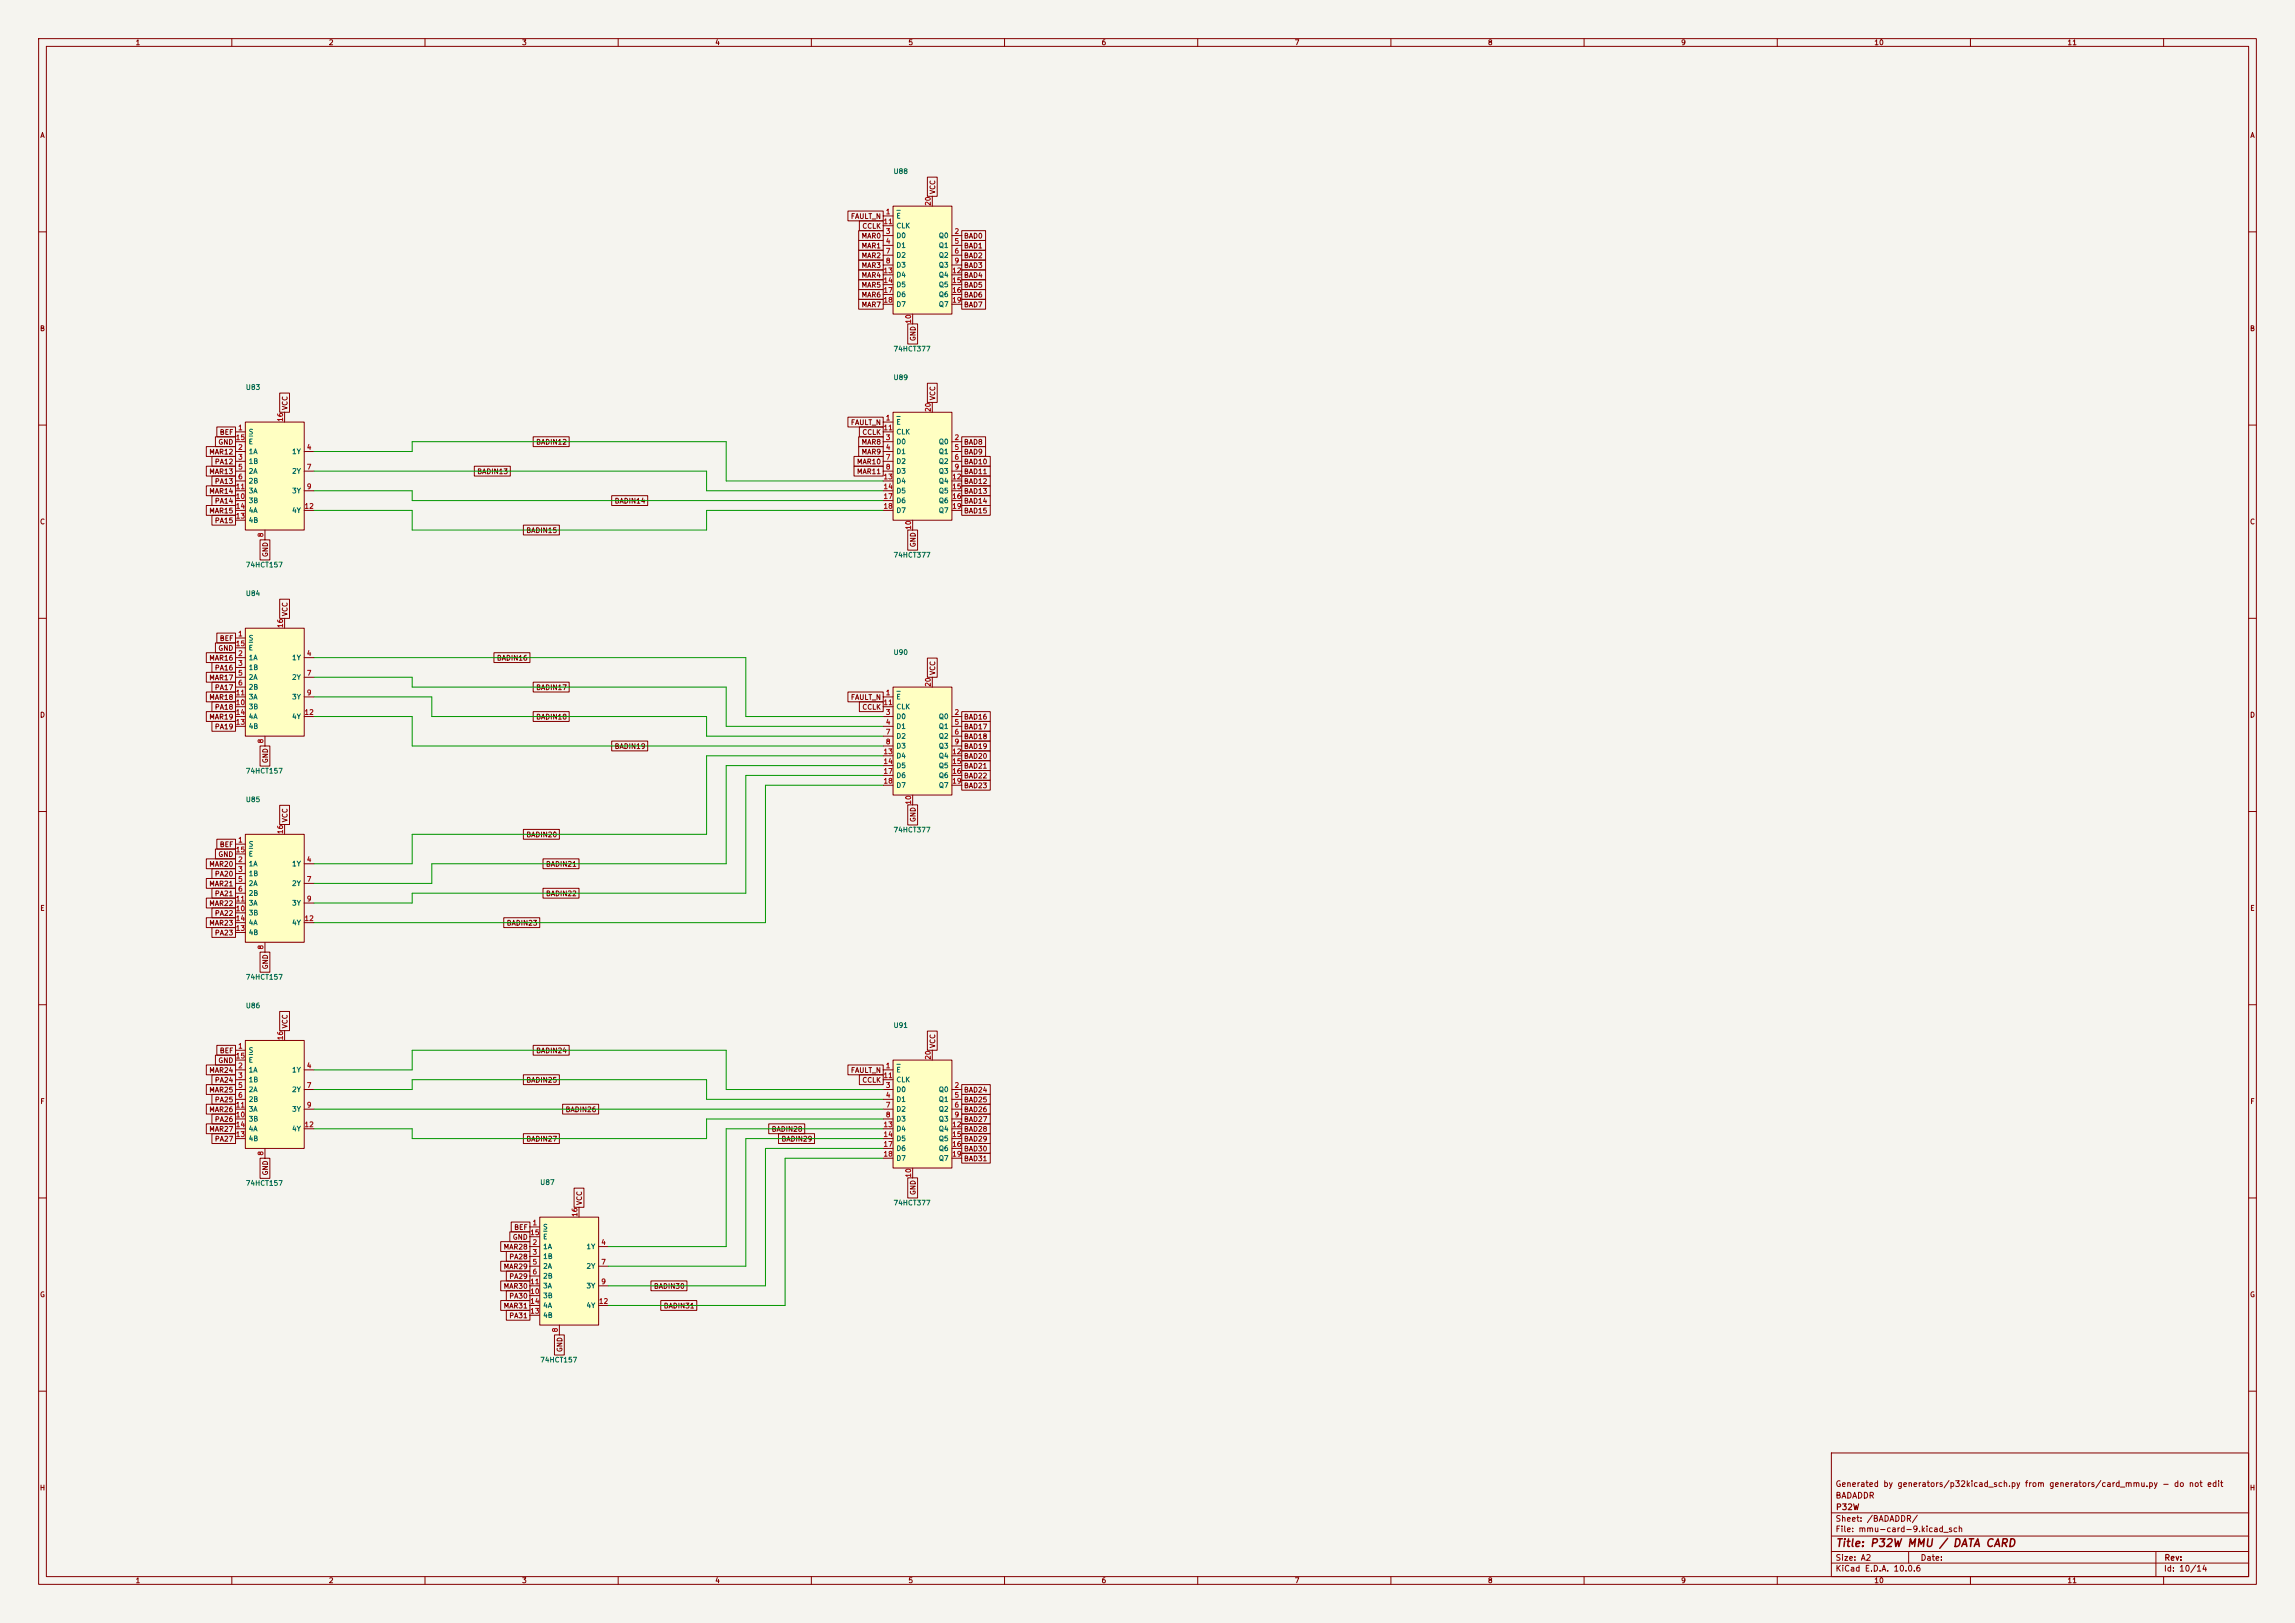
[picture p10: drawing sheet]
<svg xmlns="http://www.w3.org/2000/svg" width="594mm" height="420mm" viewBox="0 0 594 420" stroke-linecap="round" stroke-linejoin="round" font-family="sans-serif">
<defs><g id="words">
<text font-size="2" fill="#840000" x="475" y="400.8">Title: P32W MMU / DATA CARD</text>
<g font-size="1.5" fill="#840000">
<text x="475" y="388.1">BADADDR</text>
<text x="475" y="385.1">Generated by generators/p32kicad_sch.py from generators/card_mmu.py - do not edit</text>
<text x="475" y="394.1">Sheet: /BADADDR/</text>
<text x="475.1" y="391.1">P32W</text>
<text x="475" y="396.8">File: mmu-card-9.kicad_sch</text>
<text x="475" y="407">KiCad E.D.A. 10.0.6</text>
<text x="475" y="404.2">Size: A2</text>
<text x="497" y="404.2">Date:</text>
<text x="560" y="407">Id: 10/14</text>
<text x="560.1" y="404.2">Rev:</text>
</g>
<g font-size="1.3" fill="#840000">
<text x="35" y="12">1</text>
<text x="85" y="12">2</text>
<text x="135" y="12">3</text>
<text x="185" y="12">4</text>
<text x="235" y="12">5</text>
<text x="285" y="12">6</text>
<text x="335" y="12">7</text>
<text x="385" y="12">8</text>
<text x="435" y="12">9</text>
<text x="485" y="12">10</text>
<text x="535" y="12">11</text>
<text x="10.3" y="36">A</text>
<text x="582.3" y="36">A</text>
<text x="242.4" y="50.4" transform="rotate(-90 242.4 50.4)">VCC</text>
<text x="220.1" y="56.9">FAULT_N</text>
<text x="223.1" y="59.5">CCLK</text>
<text x="222.9" y="62">MAR0</text>
<text x="222.9" y="64.6">MAR1</text>
<text x="249.4" y="62">BAD0</text>
<text x="249.4" y="64.6">BAD1</text>
<text x="222.9" y="69.6">MAR3</text>
<text x="222.9" y="67.1">MAR2</text>
<text x="249.4" y="67.1">BAD2</text>
<text x="249.4" y="69.6">BAD3</text>
<text x="222.9" y="72.2">MAR4</text>
<text x="222.9" y="74.7">MAR5</text>
<text x="222.9" y="77.3">MAR6</text>
<text x="249.4" y="72.2">BAD4</text>
<text x="249.4" y="74.7">BAD5</text>
<text x="249.4" y="77.3">BAD6</text>
<text x="222.9" y="79.8">MAR7</text>
<text x="249.4" y="79.8">BAD7</text>
<text x="10.2" y="86">B</text>
<text x="237.3" y="88.4" transform="rotate(-90 237.3 88.4)">GND</text>
<text x="582.2" y="86">B</text>
<text x="74.7" y="106.2" transform="rotate(-90 74.7 106.2)">VCC</text>
<text x="242.4" y="103.7" transform="rotate(-90 242.4 103.7)">VCC</text>
<text x="56.7" y="112.8">BEF</text>
<text x="220.1" y="110.3">FAULT_N</text>
<text x="223.1" y="112.8">CCLK</text>
<text x="54" y="117.9">MAR12</text>
<text x="56.4" y="115.4">GND</text>
<text x="138.6" y="115.4">BADIN12</text>
<text x="222.9" y="117.9">MAR9</text>
<text x="222.9" y="115.4">MAR8</text>
<text x="249.4" y="115.4">BAD8</text>
<text x="249.4" y="117.9">BAD9</text>
<text x="54" y="123">MAR13</text>
<text x="55.5" y="120.4">PA12</text>
<text x="55.5" y="125.5">PA13</text>
<text x="123.4" y="123">BADIN13</text>
<text x="221.7" y="120.4">MAR10</text>
<text x="221.7" y="123">MAR11</text>
<text x="249.4" y="120.4">BAD10</text>
<text x="249.4" y="123">BAD11</text>
<text x="249.4" y="125.5">BAD12</text>
<text x="54" y="128.1">MAR14</text>
<text x="55.5" y="130.6">PA14</text>
<text x="159" y="130.6">BADIN14</text>
<text x="249.4" y="128.1">BAD13</text>
<text x="249.4" y="130.6">BAD14</text>
<text x="10.2" y="136">C</text>
<text x="54" y="133.1">MAR15</text>
<text x="55.5" y="135.7">PA15</text>
<text x="249.4" y="133.1">BAD15</text>
<text x="582.2" y="136">C</text>
<text x="136.1" y="138.2">BADIN15</text>
<text x="237.3" y="141.7" transform="rotate(-90 237.3 141.7)">GND</text>
<text x="69.6" y="144.3" transform="rotate(-90 69.6 144.3)">GND</text>
<text x="74.7" y="159.6" transform="rotate(-90 74.7 159.6)">VCC</text>
<text x="56.7" y="166.2">BEF</text>
<text x="54" y="171.2">MAR16</text>
<text x="55.5" y="173.8">PA16</text>
<text x="56.4" y="168.7">GND</text>
<text x="128.5" y="171.2">BADIN16</text>
<text x="54" y="176.3">MAR17</text>
<text x="55.5" y="178.9">PA17</text>
<text x="138.6" y="178.9">BADIN17</text>
<text x="242.4" y="174.8" transform="rotate(-90 242.4 174.8)">VCC</text>
<text x="10.2" y="186">D</text>
<text x="54" y="181.4">MAR18</text>
<text x="55.5" y="183.9">PA18</text>
<text x="220.1" y="181.4">FAULT_N</text>
<text x="223.1" y="183.9">CCLK</text>
<text x="582.2" y="186">D</text>
<text x="54" y="186.5">MAR19</text>
<text x="55.5" y="189">PA19</text>
<text x="138.6" y="186.5">BADIN18</text>
<text x="249.4" y="186.5">BAD16</text>
<text x="249.4" y="189">BAD17</text>
<text x="249.4" y="191.6">BAD18</text>
<text x="69.6" y="197.6" transform="rotate(-90 69.6 197.6)">GND</text>
<text x="159" y="194.1">BADIN19</text>
<text x="249.4" y="194.1">BAD19</text>
<text x="249.4" y="196.6">BAD20</text>
<text x="249.4" y="199.2">BAD21</text>
<text x="249.4" y="201.7">BAD22</text>
<text x="249.4" y="204.3">BAD23</text>
<text x="74.7" y="212.9" transform="rotate(-90 74.7 212.9)">VCC</text>
<text x="237.3" y="212.9" transform="rotate(-90 237.3 212.9)">GND</text>
<text x="56.7" y="219.5">BEF</text>
<text x="136.1" y="217">BADIN20</text>
<text x="54" y="224.6">MAR20</text>
<text x="55.5" y="227.1">PA20</text>
<text x="56.4" y="222">GND</text>
<text x="141.2" y="224.6">BADIN21</text>
<text x="54" y="229.7">MAR21</text>
<text x="55.5" y="232.2">PA21</text>
<text x="141.2" y="232.2">BADIN22</text>
<text x="10.3" y="236">E</text>
<text x="54" y="234.7">MAR22</text>
<text x="54" y="239.8">MAR23</text>
<text x="55.5" y="237.3">PA22</text>
<text x="131" y="239.8">BADIN23</text>
<text x="582.3" y="236">E</text>
<text x="55.5" y="242.4">PA23</text>
<text x="69.6" y="251" transform="rotate(-90 69.6 251)">GND</text>
<text x="74.7" y="266.3" transform="rotate(-90 74.7 266.3)">VCC</text>
<text x="56.4" y="275.4">GND</text>
<text x="56.7" y="272.8">BEF</text>
<text x="138.6" y="272.8">BADIN24</text>
<text x="242.4" y="271.3" transform="rotate(-90 242.4 271.3)">VCC</text>
<text x="54" y="277.9">MAR24</text>
<text x="55.5" y="280.5">PA24</text>
<text x="136.1" y="280.5">BADIN25</text>
<text x="220.1" y="277.9">FAULT_N</text>
<text x="223.1" y="280.5">CCLK</text>
<text x="10.3" y="286">F</text>
<text x="54" y="283">MAR25</text>
<text x="55.5" y="285.5">PA25</text>
<text x="249.4" y="283">BAD24</text>
<text x="249.4" y="285.5">BAD25</text>
<text x="582.3" y="286">F</text>
<text x="54" y="288.1">MAR26</text>
<text x="54" y="293.2">MAR27</text>
<text x="55.5" y="290.6">PA26</text>
<text x="146.3" y="288.1">BADIN26</text>
<text x="199.6" y="293.2">BADIN28</text>
<text x="249.4" y="290.6">BAD27</text>
<text x="249.4" y="293.2">BAD28</text>
<text x="249.4" y="288.1">BAD26</text>
<text x="55.5" y="295.7">PA27</text>
<text x="136.1" y="295.7">BADIN27</text>
<text x="202.1" y="295.7">BADIN29</text>
<text x="249.4" y="298.2">BAD30</text>
<text x="249.4" y="295.7">BAD29</text>
<text x="69.6" y="304.3" transform="rotate(-90 69.6 304.3)">GND</text>
<text x="249.4" y="300.8">BAD31</text>
<text x="150.9" y="312" transform="rotate(-90 150.9 312)">VCC</text>
<text x="237.3" y="309.4" transform="rotate(-90 237.3 309.4)">GND</text>
<text x="130.2" y="323.6">MAR28</text>
<text x="132.6" y="321.1">GND</text>
<text x="132.9" y="318.6">BEF</text>
<text x="130.2" y="328.7">MAR29</text>
<text x="131.7" y="326.2">PA28</text>
<text x="10.2" y="336">G</text>
<text x="130.2" y="333.8">MAR30</text>
<text x="131.7" y="331.3">PA29</text>
<text x="169.1" y="333.8">BADIN30</text>
<text x="582.2" y="336">G</text>
<text x="130.2" y="338.9">MAR31</text>
<text x="131.7" y="341.4">PA31</text>
<text x="131.7" y="336.3">PA30</text>
<text x="171.7" y="338.9">BADIN31</text>
<text x="145.8" y="350" transform="rotate(-90 145.8 350)">GND</text>
<text x="10.2" y="386">H</text>
<text x="582.2" y="386">H</text>
<text x="35" y="410">1</text>
<text x="85" y="410">2</text>
<text x="135" y="410">3</text>
<text x="185" y="410">4</text>
<text x="235" y="410">5</text>
<text x="285" y="410">6</text>
<text x="335" y="410">7</text>
<text x="385" y="410">8</text>
<text x="435" y="410">9</text>
<text x="485" y="410">10</text>
<text x="535" y="410">11</text>
</g>
<g font-size="1.3" fill="#006464">
<text x="231.1" y="45.3">U88</text>
<text x="231.9" y="56.8">E</text>
<text x="231.9" y="59.4">CLK</text>
<text x="231.9" y="61.9">D0</text>
<text x="231.9" y="64.5">D1</text>
<text x="242.9" y="61.9">Q0</text>
<text x="242.9" y="64.5">Q1</text>
<text x="231.9" y="67">D2</text>
<text x="231.9" y="69.5">D3</text>
<text x="242.9" y="67">Q2</text>
<text x="242.9" y="69.5">Q3</text>
<text x="231.9" y="72.1">D4</text>
<text x="231.9" y="74.6">D5</text>
<text x="231.9" y="77.2">D6</text>
<text x="242.9" y="72.1">Q4</text>
<text x="242.9" y="74.6">Q5</text>
<text x="242.9" y="77.2">Q6</text>
<text x="231.9" y="79.7">D7</text>
<text x="242.9" y="79.7">Q7</text>
<text x="231.1" y="91.2">74HCT377</text>
<text x="63.5" y="101.2">U83</text>
<text x="231.1" y="98.6">U89</text>
<text x="64.2" y="112.7">S</text>
<text x="231.9" y="110.2">E</text>
<text x="231.9" y="112.7">CLK</text>
<text x="64.2" y="117.8">1A</text>
<text x="64.2" y="115.3">E</text>
<text x="75.5" y="117.8">1Y</text>
<text x="231.9" y="115.3">D0</text>
<text x="231.9" y="117.8">D1</text>
<text x="242.9" y="115.3">Q0</text>
<text x="242.9" y="117.8">Q1</text>
<text x="64.2" y="120.3">1B</text>
<text x="64.2" y="122.9">2A</text>
<text x="64.2" y="125.4">2B</text>
<text x="75.5" y="122.9">2Y</text>
<text x="231.9" y="120.3">D2</text>
<text x="231.9" y="122.9">D3</text>
<text x="231.9" y="125.4">D4</text>
<text x="242.9" y="120.3">Q2</text>
<text x="242.9" y="122.9">Q3</text>
<text x="242.9" y="125.4">Q4</text>
<text x="64.2" y="130.5">3B</text>
<text x="64.2" y="128">3A</text>
<text x="75.5" y="128">3Y</text>
<text x="231.9" y="128">D5</text>
<text x="231.9" y="130.5">D6</text>
<text x="242.9" y="128">Q5</text>
<text x="242.9" y="130.5">Q6</text>
<text x="64.2" y="135.6">4B</text>
<text x="64.2" y="133">4A</text>
<text x="75.5" y="133">4Y</text>
<text x="231.9" y="133">D7</text>
<text x="242.9" y="133">Q7</text>
<text x="63.5" y="147.1">74HCT157</text>
<text x="231.1" y="144.6">74HCT377</text>
<text x="63.5" y="154.5">U84</text>
<text x="64.2" y="166.1">S</text>
<text x="64.2" y="171.1">1A</text>
<text x="64.2" y="173.7">1B</text>
<text x="64.2" y="168.6">E</text>
<text x="75.5" y="171.1">1Y</text>
<text x="231.1" y="169.8">U90</text>
<text x="64.2" y="176.2">2A</text>
<text x="64.2" y="178.8">2B</text>
<text x="75.5" y="176.2">2Y</text>
<text x="64.2" y="183.8">3B</text>
<text x="64.2" y="181.3">3A</text>
<text x="75.5" y="181.3">3Y</text>
<text x="231.9" y="181.3">E</text>
<text x="231.9" y="183.8">CLK</text>
<text x="64.2" y="188.9">4B</text>
<text x="64.2" y="186.4">4A</text>
<text x="75.5" y="186.4">4Y</text>
<text x="231.9" y="186.4">D0</text>
<text x="231.9" y="188.9">D1</text>
<text x="231.9" y="191.5">D2</text>
<text x="242.9" y="186.4">Q0</text>
<text x="242.9" y="188.9">Q1</text>
<text x="242.9" y="191.5">Q2</text>
<text x="231.9" y="194">D3</text>
<text x="231.9" y="196.5">D4</text>
<text x="242.9" y="194">Q3</text>
<text x="242.9" y="196.5">Q4</text>
<text x="63.5" y="200.5">74HCT157</text>
<text x="231.9" y="199.1">D5</text>
<text x="231.9" y="201.6">D6</text>
<text x="242.9" y="199.1">Q5</text>
<text x="242.9" y="201.6">Q6</text>
<text x="63.5" y="207.9">U85</text>
<text x="231.9" y="204.2">D7</text>
<text x="242.9" y="204.2">Q7</text>
<text x="231.1" y="215.7">74HCT377</text>
<text x="64.2" y="219.4">S</text>
<text x="64.2" y="221.9">E</text>
<text x="64.2" y="224.5">1A</text>
<text x="64.2" y="227">1B</text>
<text x="75.5" y="224.5">1Y</text>
<text x="64.2" y="229.6">2A</text>
<text x="64.2" y="232.1">2B</text>
<text x="75.5" y="229.6">2Y</text>
<text x="64.2" y="237.2">3B</text>
<text x="64.2" y="234.6">3A</text>
<text x="64.2" y="239.7">4A</text>
<text x="75.5" y="234.6">3Y</text>
<text x="75.5" y="239.7">4Y</text>
<text x="64.2" y="242.3">4B</text>
<text x="63.5" y="253.8">74HCT157</text>
<text x="63.5" y="261.2">U86</text>
<text x="231.1" y="266.3">U91</text>
<text x="64.2" y="272.7">S</text>
<text x="64.2" y="275.3">E</text>
<text x="64.2" y="277.8">1A</text>
<text x="64.2" y="280.4">1B</text>
<text x="75.5" y="277.8">1Y</text>
<text x="231.9" y="277.8">E</text>
<text x="231.9" y="280.4">CLK</text>
<text x="64.2" y="282.9">2A</text>
<text x="64.2" y="285.4">2B</text>
<text x="64.2" y="288">3A</text>
<text x="75.5" y="282.9">2Y</text>
<text x="75.5" y="288">3Y</text>
<text x="231.9" y="282.9">D0</text>
<text x="231.9" y="285.4">D1</text>
<text x="231.9" y="288">D2</text>
<text x="242.9" y="282.9">Q0</text>
<text x="242.9" y="285.4">Q1</text>
<text x="242.9" y="288">Q2</text>
<text x="64.2" y="290.5">3B</text>
<text x="64.2" y="293.1">4A</text>
<text x="75.5" y="293.1">4Y</text>
<text x="231.9" y="290.5">D3</text>
<text x="231.9" y="293.1">D4</text>
<text x="242.9" y="290.5">Q3</text>
<text x="242.9" y="293.1">Q4</text>
<text x="64.2" y="295.6">4B</text>
<text x="231.9" y="295.6">D5</text>
<text x="231.9" y="298.1">D6</text>
<text x="242.9" y="295.6">Q5</text>
<text x="242.9" y="298.1">Q6</text>
<text x="231.9" y="300.7">D7</text>
<text x="242.9" y="300.7">Q7</text>
<text x="63.5" y="307.1">74HCT157</text>
<text x="139.7" y="306.9">U87</text>
<text x="231.1" y="312.2">74HCT377</text>
<text x="140.4" y="318.5">S</text>
<text x="140.4" y="323.5">1A</text>
<text x="140.4" y="321">E</text>
<text x="151.7" y="323.5">1Y</text>
<text x="140.4" y="326.1">1B</text>
<text x="140.4" y="328.6">2A</text>
<text x="151.7" y="328.6">2Y</text>
<text x="140.4" y="331.2">2B</text>
<text x="140.4" y="333.7">3A</text>
<text x="151.7" y="333.7">3Y</text>
<text x="140.4" y="336.2">3B</text>
<text x="140.4" y="341.3">4B</text>
<text x="140.4" y="338.8">4A</text>
<text x="151.7" y="338.8">4Y</text>
<text x="139.7" y="352.9">74HCT157</text>
</g>
<g font-size="1.3" fill="#a90000">
<text x="241.2" y="53.4" transform="rotate(-90 241.2 53.4)">20</text>
<text x="228.5" y="58.3">11</text>
<text x="229.1" y="55.7">1</text>
<text x="229.1" y="60.8">3</text>
<text x="229.1" y="63.4">4</text>
<text x="229.1" y="65.9">7</text>
<text x="246.9" y="60.8">2</text>
<text x="246.9" y="63.4">5</text>
<text x="246.9" y="65.9">6</text>
<text x="228.5" y="71">13</text>
<text x="229.1" y="68.4">8</text>
<text x="246.3" y="71">12</text>
<text x="246.9" y="68.4">9</text>
<text x="228.5" y="73.5">14</text>
<text x="228.5" y="76.1">17</text>
<text x="246.3" y="73.5">15</text>
<text x="246.3" y="76.1">16</text>
<text x="228.5" y="78.6">18</text>
<text x="236.1" y="83.9" transform="rotate(-90 236.1 83.9)">10</text>
<text x="246.3" y="78.6">19</text>
<text x="241.2" y="106.7" transform="rotate(-90 241.2 106.7)">20</text>
<text x="61.5" y="111.6">1</text>
<text x="73.5" y="109.3" transform="rotate(-90 73.5 109.3)">16</text>
<text x="228.5" y="111.6">11</text>
<text x="229.1" y="109.1">1</text>
<text x="60.9" y="114.2">15</text>
<text x="61.5" y="116.7">2</text>
<text x="61.5" y="119.2">3</text>
<text x="79.3" y="116.7">4</text>
<text x="229.1" y="114.2">3</text>
<text x="229.1" y="116.7">4</text>
<text x="229.1" y="119.2">7</text>
<text x="246.9" y="114.2">2</text>
<text x="246.9" y="116.7">5</text>
<text x="246.9" y="119.2">6</text>
<text x="61.5" y="121.8">5</text>
<text x="61.5" y="124.3">6</text>
<text x="79.3" y="121.8">7</text>
<text x="228.5" y="124.3">13</text>
<text x="229.1" y="121.8">8</text>
<text x="246.3" y="124.3">12</text>
<text x="246.9" y="121.8">9</text>
<text x="60.9" y="129.4">10</text>
<text x="60.9" y="126.9">11</text>
<text x="60.9" y="131.9">14</text>
<text x="78.7" y="131.9">12</text>
<text x="79.3" y="126.9">9</text>
<text x="228.5" y="126.9">14</text>
<text x="228.5" y="129.4">17</text>
<text x="228.5" y="131.9">18</text>
<text x="246.3" y="126.9">15</text>
<text x="246.3" y="129.4">16</text>
<text x="246.3" y="131.9">19</text>
<text x="60.9" y="134.5">13</text>
<text x="236.1" y="137.2" transform="rotate(-90 236.1 137.2)">10</text>
<text x="68.4" y="139.2" transform="rotate(-90 68.4 139.2)">8</text>
<text x="60.9" y="167.5">15</text>
<text x="61.5" y="165">1</text>
<text x="73.5" y="162.6" transform="rotate(-90 73.5 162.6)">16</text>
<text x="61.5" y="170">2</text>
<text x="61.5" y="172.6">3</text>
<text x="79.3" y="170">4</text>
<text x="61.5" y="175.1">5</text>
<text x="61.5" y="177.7">6</text>
<text x="79.3" y="175.1">7</text>
<text x="241.2" y="177.9" transform="rotate(-90 241.2 177.9)">20</text>
<text x="60.9" y="182.7">10</text>
<text x="60.9" y="180.2">11</text>
<text x="60.9" y="185.3">14</text>
<text x="78.7" y="185.3">12</text>
<text x="79.3" y="180.2">9</text>
<text x="228.5" y="182.7">11</text>
<text x="229.1" y="180.2">1</text>
<text x="229.1" y="185.3">3</text>
<text x="246.9" y="185.3">2</text>
<text x="60.9" y="187.8">13</text>
<text x="229.1" y="187.8">4</text>
<text x="229.1" y="190.4">7</text>
<text x="246.9" y="187.8">5</text>
<text x="246.9" y="190.4">6</text>
<text x="68.4" y="192.5" transform="rotate(-90 68.4 192.5)">8</text>
<text x="228.5" y="195.4">13</text>
<text x="228.5" y="198">14</text>
<text x="229.1" y="192.9">8</text>
<text x="246.3" y="195.4">12</text>
<text x="246.3" y="198">15</text>
<text x="246.9" y="192.9">9</text>
<text x="228.5" y="200.5">17</text>
<text x="228.5" y="203.1">18</text>
<text x="246.3" y="200.5">16</text>
<text x="246.3" y="203.1">19</text>
<text x="236.1" y="208.3" transform="rotate(-90 236.1 208.3)">10</text>
<text x="73.5" y="216" transform="rotate(-90 73.5 216)">16</text>
<text x="60.9" y="220.8">15</text>
<text x="61.5" y="218.3">1</text>
<text x="61.5" y="223.4">2</text>
<text x="61.5" y="225.9">3</text>
<text x="79.3" y="223.4">4</text>
<text x="60.9" y="233.5">11</text>
<text x="61.5" y="228.5">5</text>
<text x="61.5" y="231">6</text>
<text x="79.3" y="228.5">7</text>
<text x="79.3" y="233.5">9</text>
<text x="60.9" y="236.1">10</text>
<text x="60.9" y="238.6">14</text>
<text x="78.7" y="238.6">12</text>
<text x="60.9" y="241.2">13</text>
<text x="68.4" y="245.8" transform="rotate(-90 68.4 245.8)">8</text>
<text x="73.5" y="269.3" transform="rotate(-90 73.5 269.3)">16</text>
<text x="60.9" y="274.2">15</text>
<text x="61.5" y="271.6">1</text>
<text x="241.2" y="274.4" transform="rotate(-90 241.2 274.4)">20</text>
<text x="61.5" y="276.7">2</text>
<text x="61.5" y="279.3">3</text>
<text x="61.5" y="281.8">5</text>
<text x="79.3" y="276.7">4</text>
<text x="79.3" y="281.8">7</text>
<text x="228.5" y="279.3">11</text>
<text x="229.1" y="276.7">1</text>
<text x="229.1" y="281.8">3</text>
<text x="246.9" y="281.8">2</text>
<text x="60.9" y="286.9">11</text>
<text x="61.5" y="284.3">6</text>
<text x="79.3" y="286.9">9</text>
<text x="229.1" y="284.3">4</text>
<text x="229.1" y="286.9">7</text>
<text x="246.9" y="284.3">5</text>
<text x="246.9" y="286.9">6</text>
<text x="60.9" y="289.4">10</text>
<text x="60.9" y="292">14</text>
<text x="78.7" y="292">12</text>
<text x="228.5" y="292">13</text>
<text x="229.1" y="289.4">8</text>
<text x="246.3" y="292">12</text>
<text x="246.9" y="289.4">9</text>
<text x="60.9" y="294.5">13</text>
<text x="68.4" y="299.2" transform="rotate(-90 68.4 299.2)">8</text>
<text x="228.5" y="294.5">14</text>
<text x="228.5" y="297">17</text>
<text x="228.5" y="299.6">18</text>
<text x="246.3" y="294.5">15</text>
<text x="246.3" y="297">16</text>
<text x="246.3" y="299.6">19</text>
<text x="236.1" y="304.9" transform="rotate(-90 236.1 304.9)">10</text>
<text x="137.7" y="317.4">1</text>
<text x="149.7" y="315" transform="rotate(-90 149.7 315)">16</text>
<text x="137.1" y="319.9">15</text>
<text x="137.7" y="322.4">2</text>
<text x="155.5" y="322.4">4</text>
<text x="137.7" y="325">3</text>
<text x="137.7" y="327.5">5</text>
<text x="155.5" y="327.5">7</text>
<text x="137.1" y="335.1">10</text>
<text x="137.1" y="332.6">11</text>
<text x="137.7" y="330.1">6</text>
<text x="155.5" y="332.6">9</text>
<text x="137.1" y="340.2">13</text>
<text x="137.1" y="337.7">14</text>
<text x="154.9" y="337.7">12</text>
<text x="144.6" y="344.9" transform="rotate(-90 144.6 344.9)">8</text>
</g>
</g></defs>
<path d="M0 0h594v420h-594z" fill="#f5f4ef" stroke="#f5f4ef" stroke-width=".26"/>
<g fill="none" stroke="#840000" stroke-width=".26">
<path d="M10 10h574v400h-574zM12 12h570v396h-570zM60 10v2M110 10v2M160 10v2M210 10v2M260 10v2M310 10v2M360 10v2M410 10v2M460 10v2M510 10v2"/>
<path d="M560 10v2M10 60h2M582 60h2M10 110h2M582 110h2M10 160h2M582 160h2M10 210h2M582 210h2M10 260h2M582 260h2M10 310h2"/>
<path d="M582 310h2M10 360h2M474 376h108v32h-108zM582 360h2M474 397.5h108M474 391.5h108M60 408v2M110 408v2M160 408v2M210 408v2M260 408v2M310 408v2"/>
<path d="M360 408v2M410 408v2M460 408v2M474 404.5h108M474 401.5h108M494 401.5v3M510 408v2M558 401.5v6.5M560 408v2"/>
</g>
<path d="M63.5 162.6h15.2v27.9h-15.2z" fill="#ffffc2"/>
<g fill="none" stroke="#840000" stroke-width=".26">
<path d="M61 165.1h2.5M61 170.2h2.5M61 172.7h2.5M61 175.3h2.5M61 177.8h2.5M61 167.6h2.5M63.5 162.6h15.2v27.9h-15.2zM73.7 160v2.6M78.7 170.2h2.6M78.7 175.3h2.6M61 180.3h2.5M61 182.9h2.5"/>
<path d="M61 185.4h2.5M61 188h2.5M68.6 190.5v2.5M78.7 180.3h2.6M78.7 185.4h2.6"/>
</g>
<path d="M64.5 166.2h.9" fill="none" stroke="#006464" stroke-width=".26"/>
<path d="M139.7 315h15.2v27.9h-15.2z" fill="#ffffc2"/>
<g fill="none" stroke="#840000" stroke-width=".26">
<path d="M137.2 317.5h2.5M139.7 315h15.2v27.9h-15.2zM149.9 312.4v2.6M137.2 322.6h2.5M137.2 325.1h2.5M137.2 327.7h2.5M137.2 330.2h2.5M137.2 332.7h2.5M137.2 335.3h2.5M137.2 337.8h2.5M137.2 320h2.5M154.9 322.6h2.6"/>
<path d="M154.9 327.7h2.6M154.9 332.7h2.6M154.9 337.8h2.6M137.2 340.4h2.5M144.8 342.9v2.5"/>
</g>
<path d="M140.7 318.6h.9" fill="none" stroke="#006464" stroke-width=".26"/>
<path d="M63.5 269.2h15.2v28h-15.2z" fill="#ffffc2"/>
<g fill="none" stroke="#840000" stroke-width=".26">
<path d="M61 271.8h2.5M61 276.9h2.5M61 279.4h2.5M61 274.3h2.5M63.5 269.2h15.2v28h-15.2zM73.7 266.7v2.5M78.7 276.9h2.6M61 281.9h2.5M61 284.5h2.5M61 287h2.5M61 289.6h2.5M61 292.1h2.5"/>
<path d="M61 294.6h2.5M68.6 297.2v2.5M78.7 281.9h2.6M78.7 287h2.6M78.7 292.1h2.6"/>
</g>
<path d="M64.5 272.9h.9" fill="none" stroke="#006464" stroke-width=".26"/>
<path d="M231.1 274.3h15.3v28h-15.3z" fill="#ffffc2"/>
<g fill="none" stroke="#840000" stroke-width=".26">
<path d="M228.6 276.9h2.5M228.6 279.4h2.5M231.1 274.3h15.3v28h-15.3zM241.3 271.8v2.5M228.6 281.9h2.5M228.6 284.5h2.5M228.6 287h2.5M228.6 289.6h2.5M228.6 292.1h2.5M228.6 294.6h2.5M228.6 297.2h2.5M228.6 299.7h2.5"/>
<path d="M246.4 281.9h2.5M246.4 284.5h2.5M246.4 287h2.5M246.4 289.6h2.5M246.4 292.1h2.5M246.4 294.6h2.5M246.4 297.2h2.5M246.4 299.7h2.5M236.2 302.3v2.5"/>
</g>
<path d="M232.1 275.4h.9" fill="none" stroke="#006464" stroke-width=".26"/>
<path d="M231.1 177.8h15.3v27.9h-15.3z" fill="#ffffc2"/>
<g fill="none" stroke="#840000" stroke-width=".26">
<path d="M231.1 177.8h15.3v27.9h-15.3zM241.3 175.3v2.5M228.6 180.3h2.5M228.6 185.4h2.5M228.6 188h2.5M228.6 190.5h2.5M228.6 193h2.5M228.6 182.9h2.5M228.6 195.6h2.5M228.6 198.1h2.5M246.4 185.4h2.5M246.4 188h2.5"/>
<path d="M246.4 190.5h2.5M246.4 193h2.5M246.4 195.6h2.5M246.4 198.1h2.5M228.6 200.7h2.5M228.6 203.2h2.5M236.2 205.7v2.6M246.4 200.7h2.5M246.4 203.2h2.5"/>
</g>
<path d="M232.1 178.9h.9" fill="none" stroke="#006464" stroke-width=".26"/>
<path d="M231.1 106.7h15.3v27.9h-15.3z" fill="#ffffc2"/>
<g fill="none" stroke="#840000" stroke-width=".26">
<path d="M228.6 109.2h2.5M228.6 114.3h2.5M228.6 116.8h2.5M228.6 119.4h2.5M228.6 111.8h2.5M231.1 106.7h15.3v27.9h-15.3zM241.3 104.1v2.6M246.4 114.3h2.5M246.4 116.8h2.5M246.4 119.4h2.5M228.6 121.9h2.5M228.6 124.5h2.5"/>
<path d="M228.6 127h2.5M228.6 129.5h2.5M228.6 132.1h2.5M236.2 134.6v2.6M246.4 121.9h2.5M246.4 124.5h2.5M246.4 127h2.5M246.4 129.5h2.5M246.4 132.1h2.5"/>
</g>
<path d="M232.1 107.8h.9" fill="none" stroke="#006464" stroke-width=".26"/>
<path d="M63.5 109.2h15.2v28h-15.2z" fill="#ffffc2"/>
<g fill="none" stroke="#840000" stroke-width=".26">
<path d="M61 111.8h2.5M61 116.8h2.5M61 119.4h2.5M61 114.3h2.5M63.5 109.2h15.2v28h-15.2zM73.7 106.7v2.5M78.7 116.8h2.6M61 121.9h2.5M61 124.5h2.5M61 127h2.5M61 129.5h2.5M61 132.1h2.5"/>
<path d="M61 134.6h2.5M68.6 137.2v2.5M78.7 121.9h2.6M78.7 127h2.6M78.7 132.1h2.6"/>
</g>
<path d="M64.5 112.9h.9" fill="none" stroke="#006464" stroke-width=".26"/>
<path d="M231.1 53.3h15.3v28h-15.3z" fill="#ffffc2"/>
<g fill="none" stroke="#840000" stroke-width=".26">
<path d="M228.6 55.9h2.5M228.6 58.4h2.5M231.1 53.3h15.3v28h-15.3zM241.3 50.8v2.5M228.6 61h2.5M228.6 63.5h2.5M228.6 66h2.5M228.6 68.6h2.5M228.6 71.1h2.5M228.6 73.7h2.5M228.6 76.2h2.5M228.6 78.7h2.5"/>
<path d="M246.4 61h2.5M246.4 63.5h2.5M246.4 66h2.5M246.4 68.6h2.5M246.4 71.1h2.5M246.4 73.7h2.5M246.4 76.2h2.5M246.4 78.7h2.5M236.2 81.3v2.5"/>
</g>
<path d="M232.1 54.4h.9" fill="none" stroke="#006464" stroke-width=".26"/>
<path d="M63.5 215.9h15.2v27.9h-15.2z" fill="#ffffc2"/>
<g fill="none" stroke="#840000" stroke-width=".26">
<path d="M219.5 54.6h9.1v2.6h-9.1zM222.2 59.7h6.4v2.5h-6.4zM222.4 57.1h6.2v2.6h-6.2zM240 45.8h2.6v5h-2.6zM248.9 59.7h6.2v2.5h-6.2zM222.2 67.3h6.4v2.6h-6.4zM222.2 69.8h6.4v2.6h-6.4zM222.2 72.4h6.4v2.5h-6.4zM222.2 74.9h6.4v2.6h-6.4zM222.2 77.5h6.4v2.5h-6.4zM222.2 62.2h6.4v2.6h-6.4zM222.2 64.8h6.4v2.5h-6.4z"/>
<path d="M248.9 62.2h6.2v2.6h-6.2zM248.9 64.8h6.2v2.5h-6.2zM248.9 67.3h6.2v2.6h-6.2zM248.9 69.8h6.2v2.6h-6.2zM248.9 72.4h6.2v2.5h-6.2zM248.9 74.9h6.2v2.6h-6.2zM248.9 77.5h6.2v2.5h-6.2zM234.9 83.8h2.6v5.2h-2.6zM240 99.2h2.6v4.9h-2.6zM53.4 115.6h7.6v2.5h-7.6zM54.8 118.1h6.2v2.6h-6.2zM55.8 113h5.2v2.6h-5.2z"/>
<path d="M56.1 110.5h4.9v2.5h-4.9zM72.4 101.7h2.5v5h-2.5zM138 113h9.3v2.6h-9.3zM219.5 107.9h9.1v2.6h-9.1zM221 118.1h7.6v2.6h-7.6zM222.2 115.6h6.4v2.5h-6.4zM222.2 113h6.4v2.6h-6.4zM222.4 110.5h6.2v2.5h-6.2zM248.9 113h6.2v2.6h-6.2zM248.9 115.6h6.2v2.5h-6.2zM248.9 118.1h7.4v2.6h-7.4zM53.4 125.7h7.6v2.6h-7.6z"/>
<path d="M53.4 130.8h7.6v2.6h-7.6zM53.4 120.6h7.6v2.6h-7.6zM54.8 133.3h6.2v2.6h-6.2zM54.8 128.3h6.2v2.5h-6.2zM54.8 123.2h6.2v2.5h-6.2zM67.3 139.7h2.6v5.2h-2.6zM122.8 120.6h9.3v2.6h-9.3zM135.5 135.9h9.3v2.5h-9.3zM158.3 128.3h9.3v2.5h-9.3zM221 120.6h7.6v2.6h-7.6zM234.9 137.2h2.6v5.2h-2.6zM248.9 120.6h7.4v2.6h-7.4z"/>
<path d="M248.9 123.2h7.4v2.5h-7.4zM248.9 125.7h7.4v2.6h-7.4zM248.9 128.3h7.4v2.5h-7.4zM248.9 130.8h7.4v2.6h-7.4zM72.4 155.1h2.5v4.9h-2.5zM53.4 168.9h7.6v2.6h-7.6zM53.4 174h7.6v2.5h-7.6zM53.4 179.1h7.6v2.5h-7.6zM54.8 171.4h6.2v2.6h-6.2zM54.8 176.5h6.2v2.6h-6.2zM55.8 166.4h5.2v2.5h-5.2zM56.1 163.8h4.9v2.6h-4.9z"/>
<path d="M127.8 168.9h9.4v2.6h-9.4zM138 176.5h9.3v2.6h-9.3zM219.5 179.1h9.1v2.5h-9.1zM240 170.3h2.6v5h-2.6zM53.4 184.1h7.6v2.6h-7.6zM54.8 181.6h6.2v2.6h-6.2zM54.8 186.7h6.2v2.5h-6.2zM67.3 193h2.6v5.2h-2.6zM138 184.1h9.3v2.6h-9.3zM158.3 191.8h9.3v2.5h-9.3zM222.4 181.6h6.2v2.6h-6.2zM248.9 184.1h7.4v2.6h-7.4z"/>
<path d="M248.9 186.7h7.4v2.5h-7.4zM248.9 189.2h7.4v2.6h-7.4zM248.9 191.8h7.4v2.5h-7.4zM248.9 194.3h7.4v2.6h-7.4zM248.9 196.8h7.4v2.6h-7.4zM248.9 199.4h7.4v2.5h-7.4zM55.8 219.7h5.2v2.6h-5.2zM56.1 217.2h4.9v2.5h-4.9zM61 218.4h2.5M63.5 215.9h15.2v27.9h-15.2zM72.4 208.4h2.5v5h-2.5zM73.7 213.4v2.5"/>
<path d="M135.5 214.6h9.3v2.6h-9.3zM234.9 208.3h2.6v5.2h-2.6zM248.9 201.9h7.4v2.6h-7.4zM53.4 222.2h7.6v2.6h-7.6zM53.4 227.3h7.6v2.6h-7.6zM53.4 232.4h7.6v2.6h-7.6zM53.4 237.5h7.6v2.5h-7.6zM54.8 234.9h6.2v2.6h-6.2zM54.8 224.8h6.2v2.5h-6.2zM54.8 229.9h6.2v2.5h-6.2zM61 223.5h2.5M61 226.1h2.5"/>
<path d="M61 228.6h2.5M61 231.1h2.5M61 233.7h2.5M61 236.2h2.5M61 238.8h2.5M61 221h2.5M78.7 223.5h2.6M78.7 228.6h2.6M78.7 233.7h2.6M78.7 238.8h2.6M130.4 237.5h9.3v2.5h-9.3zM140.5 229.9h9.4v2.5h-9.4z"/>
<path d="M140.5 222.2h9.4v2.6h-9.4zM54.8 240h6.2v2.6h-6.2zM61 241.3h2.5M67.3 246.4h2.6v5.2h-2.6zM68.6 243.8v2.6M53.4 275.6h7.6v2.5h-7.6zM54.8 278.1h6.2v2.6h-6.2zM55.8 273h5.2v2.6h-5.2zM56.1 270.5h4.9v2.6h-4.9zM72.4 261.7h2.5v5h-2.5zM135.5 278.1h9.3v2.6h-9.3zM138 270.5h9.3v2.6h-9.3z"/>
<path d="M219.5 275.6h9.1v2.5h-9.1zM222.4 278.1h6.2v2.6h-6.2zM240 266.8h2.6v5h-2.6zM53.4 280.7h7.6v2.5h-7.6zM53.4 285.7h7.6v2.6h-7.6zM53.4 290.8h7.6v2.6h-7.6zM54.8 283.2h6.2v2.6h-6.2zM54.8 293.4h6.2v2.5h-6.2zM54.8 288.3h6.2v2.5h-6.2zM67.3 299.7h2.6v5.2h-2.6zM135.5 293.4h9.3v2.5h-9.3zM145.6 285.7h9.3v2.6h-9.3z"/>
<path d="M199 290.8h9.3v2.6h-9.3zM201.5 293.4h9.3v2.5h-9.3zM248.9 295.9h7.4v2.6h-7.4zM248.9 280.7h7.4v2.5h-7.4zM248.9 298.4h7.4v2.6h-7.4zM248.9 283.2h7.4v2.6h-7.4zM248.9 288.3h7.4v2.5h-7.4zM248.9 290.8h7.4v2.6h-7.4zM248.9 293.4h7.4v2.5h-7.4zM248.9 285.7h7.4v2.6h-7.4zM132 318.8h5.2v2.5h-5.2zM132.3 316.2h4.9v2.6h-4.9z"/>
<path d="M148.6 307.5h2.5v4.9h-2.5zM234.9 304.8h2.6v5.2h-2.6zM129.6 321.3h7.6v2.6h-7.6zM129.6 336.5h7.6v2.6h-7.6zM129.6 331.5h7.6v2.5h-7.6zM129.6 326.4h7.6v2.5h-7.6zM131 328.9h6.2v2.6h-6.2zM131 323.8h6.2v2.6h-6.2zM131 339.1h6.2v2.5h-6.2zM131 334h6.2v2.6h-6.2zM168.5 331.5h9.3v2.5h-9.3zM171 336.5h9.3v2.6h-9.3z"/>
<path d="M143.5 345.4h2.6v5.2h-2.6z"/>
</g>
<path d="M64.5 219.5h.9" fill="none" stroke="#006464" stroke-width=".26"/>
<g fill="none" stroke="#009600" stroke-width=".26">
<path d="M81.3 116.8h25.4v-2.5h81.3v10.2h40.6M81.3 127h25.4v2.5h121.9M81.3 132.1h25.4v5.1h76.2v-5.1h45.7M81.3 121.9h101.6v5.1h45.7M81.3 170.2h111.7v15.2h35.6M81.3 175.3h25.4v2.5h81.3v10.2h40.6M81.3 185.4h25.4v7.6h121.9M81.3 180.3h30.5v5.1h71.1v5.1h45.7M228.6 198.1h-40.6v25.4h-76.2v5.1h-30.5M228.6 195.6h-45.7v20.3h-76.2v7.6h-25.4M228.6 203.2h-30.5v35.6h-116.8M228.6 200.7h-35.6v30.4h-86.3v2.6h-25.4"/>
<path d="M81.3 276.9h25.4v-5.1h81.3v10.1h40.6M81.3 281.9h25.4v-2.5h76.2v5.1h45.7M81.3 287h147.3M228.6 297.2h-30.5v35.5h-40.6M228.6 289.6h-45.7v5h-76.2v-2.5h-25.4M228.6 292.1h-40.6v30.5h-30.5M228.6 294.6h-35.6v33.1h-35.5M228.6 299.7h-25.4v38.1h-45.7"/>
</g>
<use href="#words"/>
</svg>
